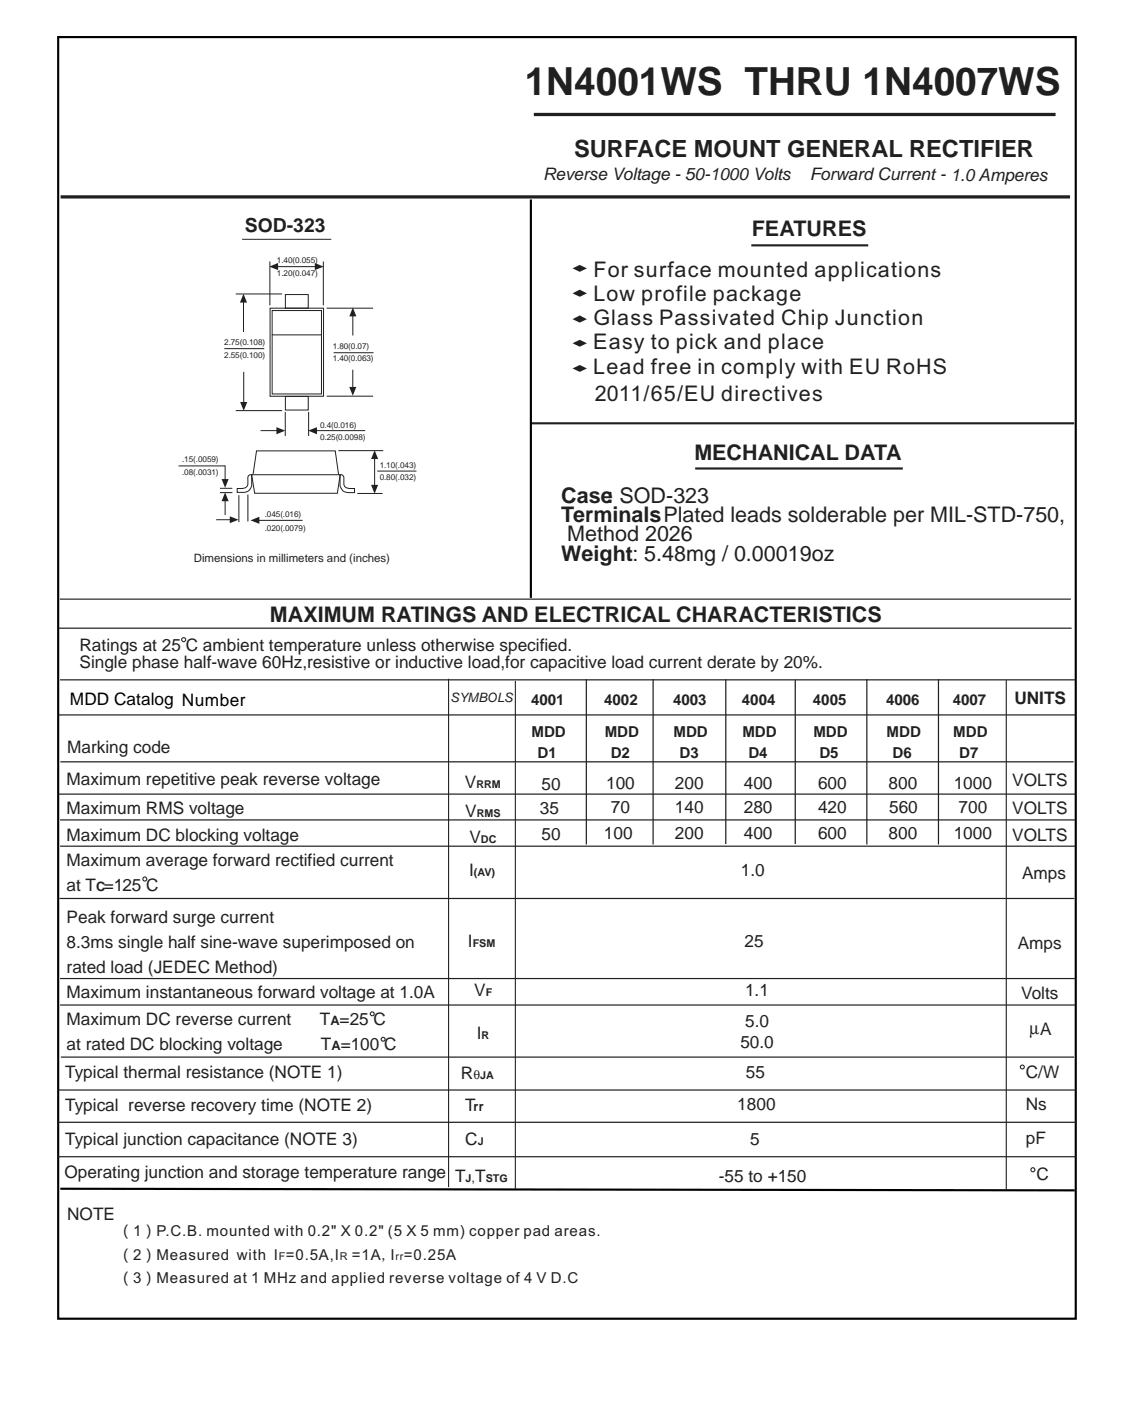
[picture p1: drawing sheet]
<svg xmlns="http://www.w3.org/2000/svg" width="184mm" height="230mm" viewBox="0 0 184 230" stroke-linecap="round" stroke-linejoin="round" font-family="sans-serif">
<defs><g id="words">
<text font-size="6.3" fill="#231f20" x="86" y="15.6">1N4001WS THRU 1N4007WS</text>
<text font-size="3.9" fill="#231f20" x="94.1" y="25.7">SURFACE MOUNT GENERAL RECTIFIER</text>
<g font-size="3.5" fill="#231f20">
<text x="123.3" y="38.7">FEATURES</text>
<text x="97.3" y="45.5">For surface mounted applications</text>
<text x="97.3" y="53.3">Glass Passivated Chip Junction</text>
<text x="97.3" y="49.4">Low profile package</text>
<text x="97.3" y="57.3">Easy to pick and place</text>
<text x="97.3" y="61.2">Lead free in comply with EU RoHS</text>
<text x="97.5" y="65.7">2011/65/EU directives</text>
<text x="113.8" y="75.4">MECHANICAL DATA</text>
<text x="92" y="82.4">Case: SOD-323</text>
<text x="92" y="85.6">Terminals</text>
<text x="93" y="88.7">Method 2026</text>
<text x="106.8" y="85.6">: Plated leads solderable per MIL-STD-750,</text>
<text x="92" y="91.9">Weight: 5.48mg / 0.00019oz</text>
<text x="44.3" y="102">MAXIMUM RATINGS AND ELECTRICAL CHARACTERISTICS</text>
</g>
<text font-size="3.2" fill="#231f20" x="40.2" y="38">SOD-323</text>
<g font-size="2.8" fill="#231f20">
<text x="89" y="29.5">Reverse Voltage - 50-1000 Volts</text>
<text x="132.8" y="29.5">Forward Current - 1.0 Amperes</text>
<text x="13" y="106.7">Ratings at 25 C ambient temperature unless otherwise specified.</text>
<text x="13" y="109.5">Single phase half-wave 60Hz,resistive or inductive load,for capacitive load current derate by 20%.</text>
<text x="166.3" y="115.4">UNITS</text>
<text x="11" y="123.4">Marking code</text>
<text x="10.9" y="128.7">Maximum repetitive peak reverse voltage</text>
<text x="76.2" y="129.2">V</text>
<text x="88.8" y="129.4">50</text>
<text x="99.4" y="129.3">100</text>
<text x="110.7" y="129.3">200</text>
<text x="122" y="129.3">400</text>
<text x="134.1" y="129.3">600</text>
<text x="145.7" y="129.3">800</text>
<text x="156.4" y="129.3">1000</text>
<text x="166" y="128.8">VOLTS</text>
<text x="10.9" y="133.5">Maximum RMS voltage</text>
<text x="10.9" y="137.9">Maximum DC blocking voltage</text>
<text x="76.3" y="133.9">V</text>
<text x="88.5" y="133.4">35</text>
<text x="88.8" y="137.7">50</text>
<text x="99" y="137.5">100</text>
<text x="100.2" y="133.2">70</text>
<text x="110.7" y="133.2">140</text>
<text x="110.7" y="137.5">200</text>
<text x="122" y="133.2">280</text>
<text x="122" y="137.5">400</text>
<text x="134.1" y="133.2">420</text>
<text x="134.1" y="137.5">600</text>
<text x="145.7" y="137.5">800</text>
<text x="145.8" y="133.2">560</text>
<text x="156.4" y="137.5">1000</text>
<text x="157.2" y="133.2">700</text>
<text x="166" y="133.5">VOLTS</text>
<text x="166" y="137.8">VOLTS</text>
<text x="10.9" y="142">Maximum average forward rectified current</text>
<text x="76.9" y="143.7">I</text>
<text x="77" y="138.2">V</text>
<text x="121.5" y="143.7">1.0</text>
<text x="10.9" y="146.1">at T =125 C</text>
<text x="167.6" y="144.1">Amps</text>
<text x="10.9" y="151.3">Peak forward surge current</text>
<text x="10.9" y="155.3">8.3ms single half sine-wave superimposed on</text>
<text x="76.7" y="155.2">I</text>
<text x="122.1" y="155.2">25</text>
<text x="166.9" y="155.5">Amps</text>
<text x="10.9" y="159.4">rated load (JEDEC Method)</text>
<text x="10.9" y="163.5">Maximum instantaneous forward voltage at 1.0A</text>
<text x="10.9" y="168">Maximum DC reverse current</text>
<text x="52.4" y="168">T =25 C</text>
<text x="77.8" y="163.3">V</text>
<text x="122.2" y="163.3">1.1</text>
<text x="167.4" y="163.7">Volts</text>
<text x="10.9" y="172.1">at rated DC blocking voltage</text>
<text x="52.6" y="172.1">T =100 C</text>
<text x="78.2" y="170.3">I</text>
<text x="121.4" y="171.8">50.0</text>
<text x="122.2" y="168.3">5.0</text>
<text x="168.8" y="169.6">µA</text>
<text x="10.7" y="176.8">Typical thermal resistance (NOTE 1)</text>
<text x="75.6" y="176.8">R</text>
<text x="122.3" y="176.7">55</text>
<text x="168.2" y="176.6">C/W</text>
<text x="10.7" y="182">Typical reverse recovery time (NOTE 2)</text>
<text x="76.3" y="182.1">T</text>
<text x="120.9" y="182">1800</text>
<text x="168.2" y="181.9">Ns</text>
<text x="10.7" y="187.7">Typical junction capacitance (NOTE 3)</text>
<text x="76.3" y="187.8">C</text>
<text x="123" y="187.6">5</text>
<text x="168.2" y="187.6">pF</text>
<text x="10.6" y="193.1">Operating junction and storage temperature range</text>
<text x="74.6" y="193.7">T T</text>
<text x="117.9" y="193.8">-55 to +150</text>
<text x="169.9" y="193.4">C</text>
<text x="11" y="200">NOTE</text>
</g>
<text font-size="2.8" x="11.5" y="115.6">MDD Catalog Number</text>
<g font-size="2.5" fill="#231f20">
<text x="87.1" y="115.6">4001</text>
<text x="99.1" y="115.6">4002</text>
<text x="110.4" y="115.6">4003</text>
<text x="121.6" y="115.6">4004</text>
<text x="133.3" y="115.6">4005</text>
<text x="145.3" y="115.6">4006</text>
<text x="156.2" y="115.6">4007</text>
<text x="87.2" y="120.9">MDD</text>
<text x="88.1" y="124.2">D1</text>
<text x="99.1" y="120.9">MDD</text>
<text x="100.1" y="124.2">D2</text>
<text x="110.4" y="120.9">MDD</text>
<text x="111.4" y="124.2">D3</text>
<text x="121.7" y="120.9">MDD</text>
<text x="122.7" y="124.2">D4</text>
<text x="133.4" y="120.9">MDD</text>
<text x="134.3" y="124.2">D5</text>
<text x="145.4" y="120.9">MDD</text>
<text x="146.3" y="124.2">D6</text>
<text x="156.3" y="120.9">MDD</text>
<text x="157.3" y="124.2">D7</text>
<text x="19.4" y="202.6">（1）P.C.B. mounted with 0.2&quot; X 0.2&quot; (5 X 5 mm) copper pad areas.</text>
<text x="19.4" y="206.5">（2）Measured with I =0.5A,I</text>
<text x="57.7" y="206.5">=1A,I =0.25A</text>
<text x="19.3" y="210.4">（3）Measured at 1 MHz and applied reverse voltage of 4 V D.C</text>
</g>
<g font-size="2.1" fill="#231f20">
<text x="73.8" y="115">SYMBOLS</text>
<text x="15.7" y="146.1">C</text>
<text x="54.2" y="168">A</text>
<text x="54.3" y="172.1">A</text>
<text x="77.6" y="176.8">θ</text>
<text x="77.7" y="182.1">rr</text>
<text x="77.3" y="193.7">,</text>
</g>
<text font-size="1.9" fill="#231f20" x="31.8" y="92.1">Dimensions in millimeters and (inches)</text>
<g font-size="1.8" fill="#231f20">
<text x="78.1" y="129.2">RRM</text>
<text x="78.2" y="133.9">RMS</text>
<text x="77.7" y="143.7">(AV)</text>
<text x="78.9" y="138.2">DC</text>
<text x="77.5" y="155.2">FSM</text>
<text x="79.6" y="163.3">F</text>
<text x="79" y="170.3">R</text>
<text x="78.7" y="176.8">JA</text>
<text x="78.4" y="187.8">J</text>
<text x="76.3" y="193.7">J</text>
<text x="79.6" y="193.7">STG</text>
<text x="45.7" y="206.5">F</text>
<text x="55.7" y="206.5">R</text>
<text x="64.9" y="206.5">rr</text>
</g>
<g font-size="1.3" fill="#231f20">
<text x="45.4" y="43.2">1.40(0.055)</text>
<text x="45.4" y="45.2">1.20(0.047)</text>
<text x="36.8" y="56.6">2.75(0.108)</text>
<text x="36.8" y="58.7">2.55(0.100)</text>
<text x="54.6" y="57.2">1.80(0.07)</text>
<text x="54.6" y="59.2">1.40(0.063)</text>
<text x="52.5" y="70.1">0.4(0.016)</text>
<text x="29.9" y="75.7">.15(.0059)</text>
<text x="29.9" y="77.8">.08(.0031)</text>
<text x="52.5" y="72.1">0.25(0.0098)</text>
<text x="62.3" y="76.7">1.10(.043)</text>
<text x="62.3" y="78.7">0.80(.032)</text>
<text x="43.4" y="84.7">.045(.016)</text>
<text x="43.4" y="87">.020(.0079)</text>
</g>
</g></defs>
<path d="M123.2 40.2h19.2M87.1 69.4h89M114 76.8h34" fill="none" stroke="#231f20" stroke-width=".35"/>
<path d="M9.9 32.3h165.5" fill="none" stroke="#231f20" stroke-width=".53"/>
<g fill="#231f20">
<path d="M93.9 44l1.2-.6 1.1 .6-1.1 .6z" fill-rule="evenodd"/>
<path d="M93.9 48.1l1.2-.6 1.1 .6-1.1 .5z" fill-rule="evenodd"/>
<path d="M93.9 60.4l1.2-.6 1.1 .6-1.1 .6z" fill-rule="evenodd"/>
</g>
<path d="M87.5 18.8h85.6" fill="none" stroke="#231f20" stroke-width=".53"/>
<path d="M93.9 56.3l1.2-.6 1.1 .6-1.1 .5z" fill-rule="evenodd" fill="#231f20"/>
<g fill="none" stroke="#231f20" stroke-width=".16">
<path d="M39.7 39.2h14.6M38.7 48.2h7.6M44.3 42.9v7.2M44.3 50.5h8.7v14.5h-8.7zM44.6 54.9h8.1M44.6 50.9h8.1v13.7h-8.1zM45.5 43.7h6.2M46.8 48.3h3.7v2.2h-3.7zM53 42.9v7.2M53.6 50.5h7.6M38.7 67.3h7.6M40.7 78l.3-.2h.3l-.1 2a1.3 1.3 0 0 1-1.3 .9h-1v-.6a1.82 1.82 0 0 0 1.6-.4z"/>
<path d="M41.3 77.8h14.5l-.5 3.1h-13.5zM41.5 77.8l.6-3.9h12.9l.5 3.9M46.8 65h3.7v2.2h-3.7zM53.6 64.9h7.6M55.8 77.8h.2a.65 .65 0 0 1 .4 .9 1.01 1.01 0 0 0 .9 1.4h.8v.7a2.29 2.29 0 0 1-2-.5l-.3-.6z"/>
</g>
<path d="M9.5 6.1h166.9v210.1h-166.9zM87 32.7v65.3" fill="none" stroke="#000" stroke-width=".35"/>
<g fill="#231f20">
<path d="M44.1 43.7l1.5-.6v1.2z"/>
<path d="M51.6 43.1l1.5 .6-1.5 .6z"/>
</g>
<path d="M42.7 70.6h2.7M46.8 67.5v4M50.6 67.5v4" fill="none" stroke="#231f20" stroke-width=".16"/>
<path d="M45.3 70l1.5 .6-1.5 .6z" fill="#231f20"/>
<path d="M51.9 70.6h8" fill="none" stroke="#231f20" stroke-width=".16"/>
<path d="M50.5 70.6l1.5-.6v1.2z" fill="#231f20"/>
<path d="M36.9 76.3v2.3M36.1 80.8h2" fill="none" stroke="#231f20" stroke-width=".16"/>
<path d="M36.3 78.5h1.2l-.6 1.5z" fill="#231f20"/>
<path d="M36.9 82.1v2.3" fill="none" stroke="#231f20" stroke-width=".16"/>
<path d="M36.9 80.7l.6 1.5h-1.2z" fill="#231f20"/>
<path d="M40 61v5M36.1 80h2M39.2 81.2v4.4M40.6 81.1v4.4" fill="none" stroke="#231f20" stroke-width=".16"/>
<path d="M39.4 65.9h1.1l-.5 1.4z" fill="#231f20"/>
<path d="M39.9 49.5v4.9" fill="none" stroke="#231f20" stroke-width=".16"/>
<path d="M39.9 48.2l.6 1.4h-1.2z" fill="#231f20"/>
<path d="M57.9 51.8v3.2" fill="none" stroke="#231f20" stroke-width=".16"/>
<path d="M57.9 50.4l.5 1.5h-1.1z" fill="#231f20"/>
<path d="M57.8 60.6v2.9" fill="none" stroke="#231f20" stroke-width=".16"/>
<path d="M57.3 63.4h1.1l-.6 1.5z" fill="#231f20"/>
<path d="M35.4 85.2h2.4" fill="none" stroke="#231f20" stroke-width=".16"/>
<path d="M37.7 84.6l1.4 .6-1.4 .6z" fill="#231f20"/>
<path d="M42.4 85.3h7.2" fill="none" stroke="#231f20" stroke-width=".16"/>
<path d="M41.1 85.3l1.4-.6v1.2z" fill="#231f20"/>
<path d="M55.5 73.9h7.3M61.4 75.2v4.4M58.6 80.9h4.1" fill="none" stroke="#231f20" stroke-width=".16"/>
<g fill="#231f20">
<path d="M61.4 73.8l.6 1.4h-1.2z"/>
<path d="M60.8 79.5h1.2l-.6 1.4z"/>
</g>
<path d="M36.8 57.1h6.5M54.7 57.8h6.5M29.3 76.4h7.6M61.8 77.2h6.5" fill="none" stroke="#231f20" stroke-width=".16"/>
<g fill="none" stroke="#231f20" stroke-width=".2">
<path d="M9.8 98.2h165.8M9.6 117.2h166.7M9.7 103h166M9.9 111.4h166.3M9.6 130.2h166.7M9.9 134.4h166.3M9.9 138.7h166.3M9.9 124.9h166.1M9.8 147.3h166.4M9.5 178.7h166.9M9.9 160.4h166.3M9.9 164.7h166.3"/>
<path d="M10 173.3h166.1"/>
</g>
<g fill="none" stroke="#231f20" stroke-width=".18">
<path d="M73.5 111.3v83.3M84.5 111.6v83.3M165 111.5v83.6"/>
<circle cx="23.8" cy="144.1" r=".33"/>
<circle cx="61" cy="166.2" r=".32"/>
<circle cx="62.8" cy="170.4" r=".32"/>
<circle cx="167.6" cy="174.9" r=".32"/>
<circle cx="169.4" cy="191.8" r=".33"/>
</g>
<circle cx="30.1" cy="104.9" r=".33" fill="none" stroke="#231f20" stroke-width=".17"/>
<path d="M9.9 194.9l166.3 .2" fill="none" stroke="#000" stroke-width=".35"/>
<path d="M93.9 52.3l1.2-.6 1.1 .6-1.1 .6z" fill-rule="evenodd" fill="#231f20"/>
<path d="M96.1 111.3v27.1M107.1 111.3v27.1M119 111.4v27M130.4 111.4v27M142.1 111.3v27.1M153.9 111.3v27.1M9.5 184h166.9M9.5 189.6h166.9" fill="none" stroke="#231f20" stroke-width=".2"/>
<use href="#words"/>
</svg>
